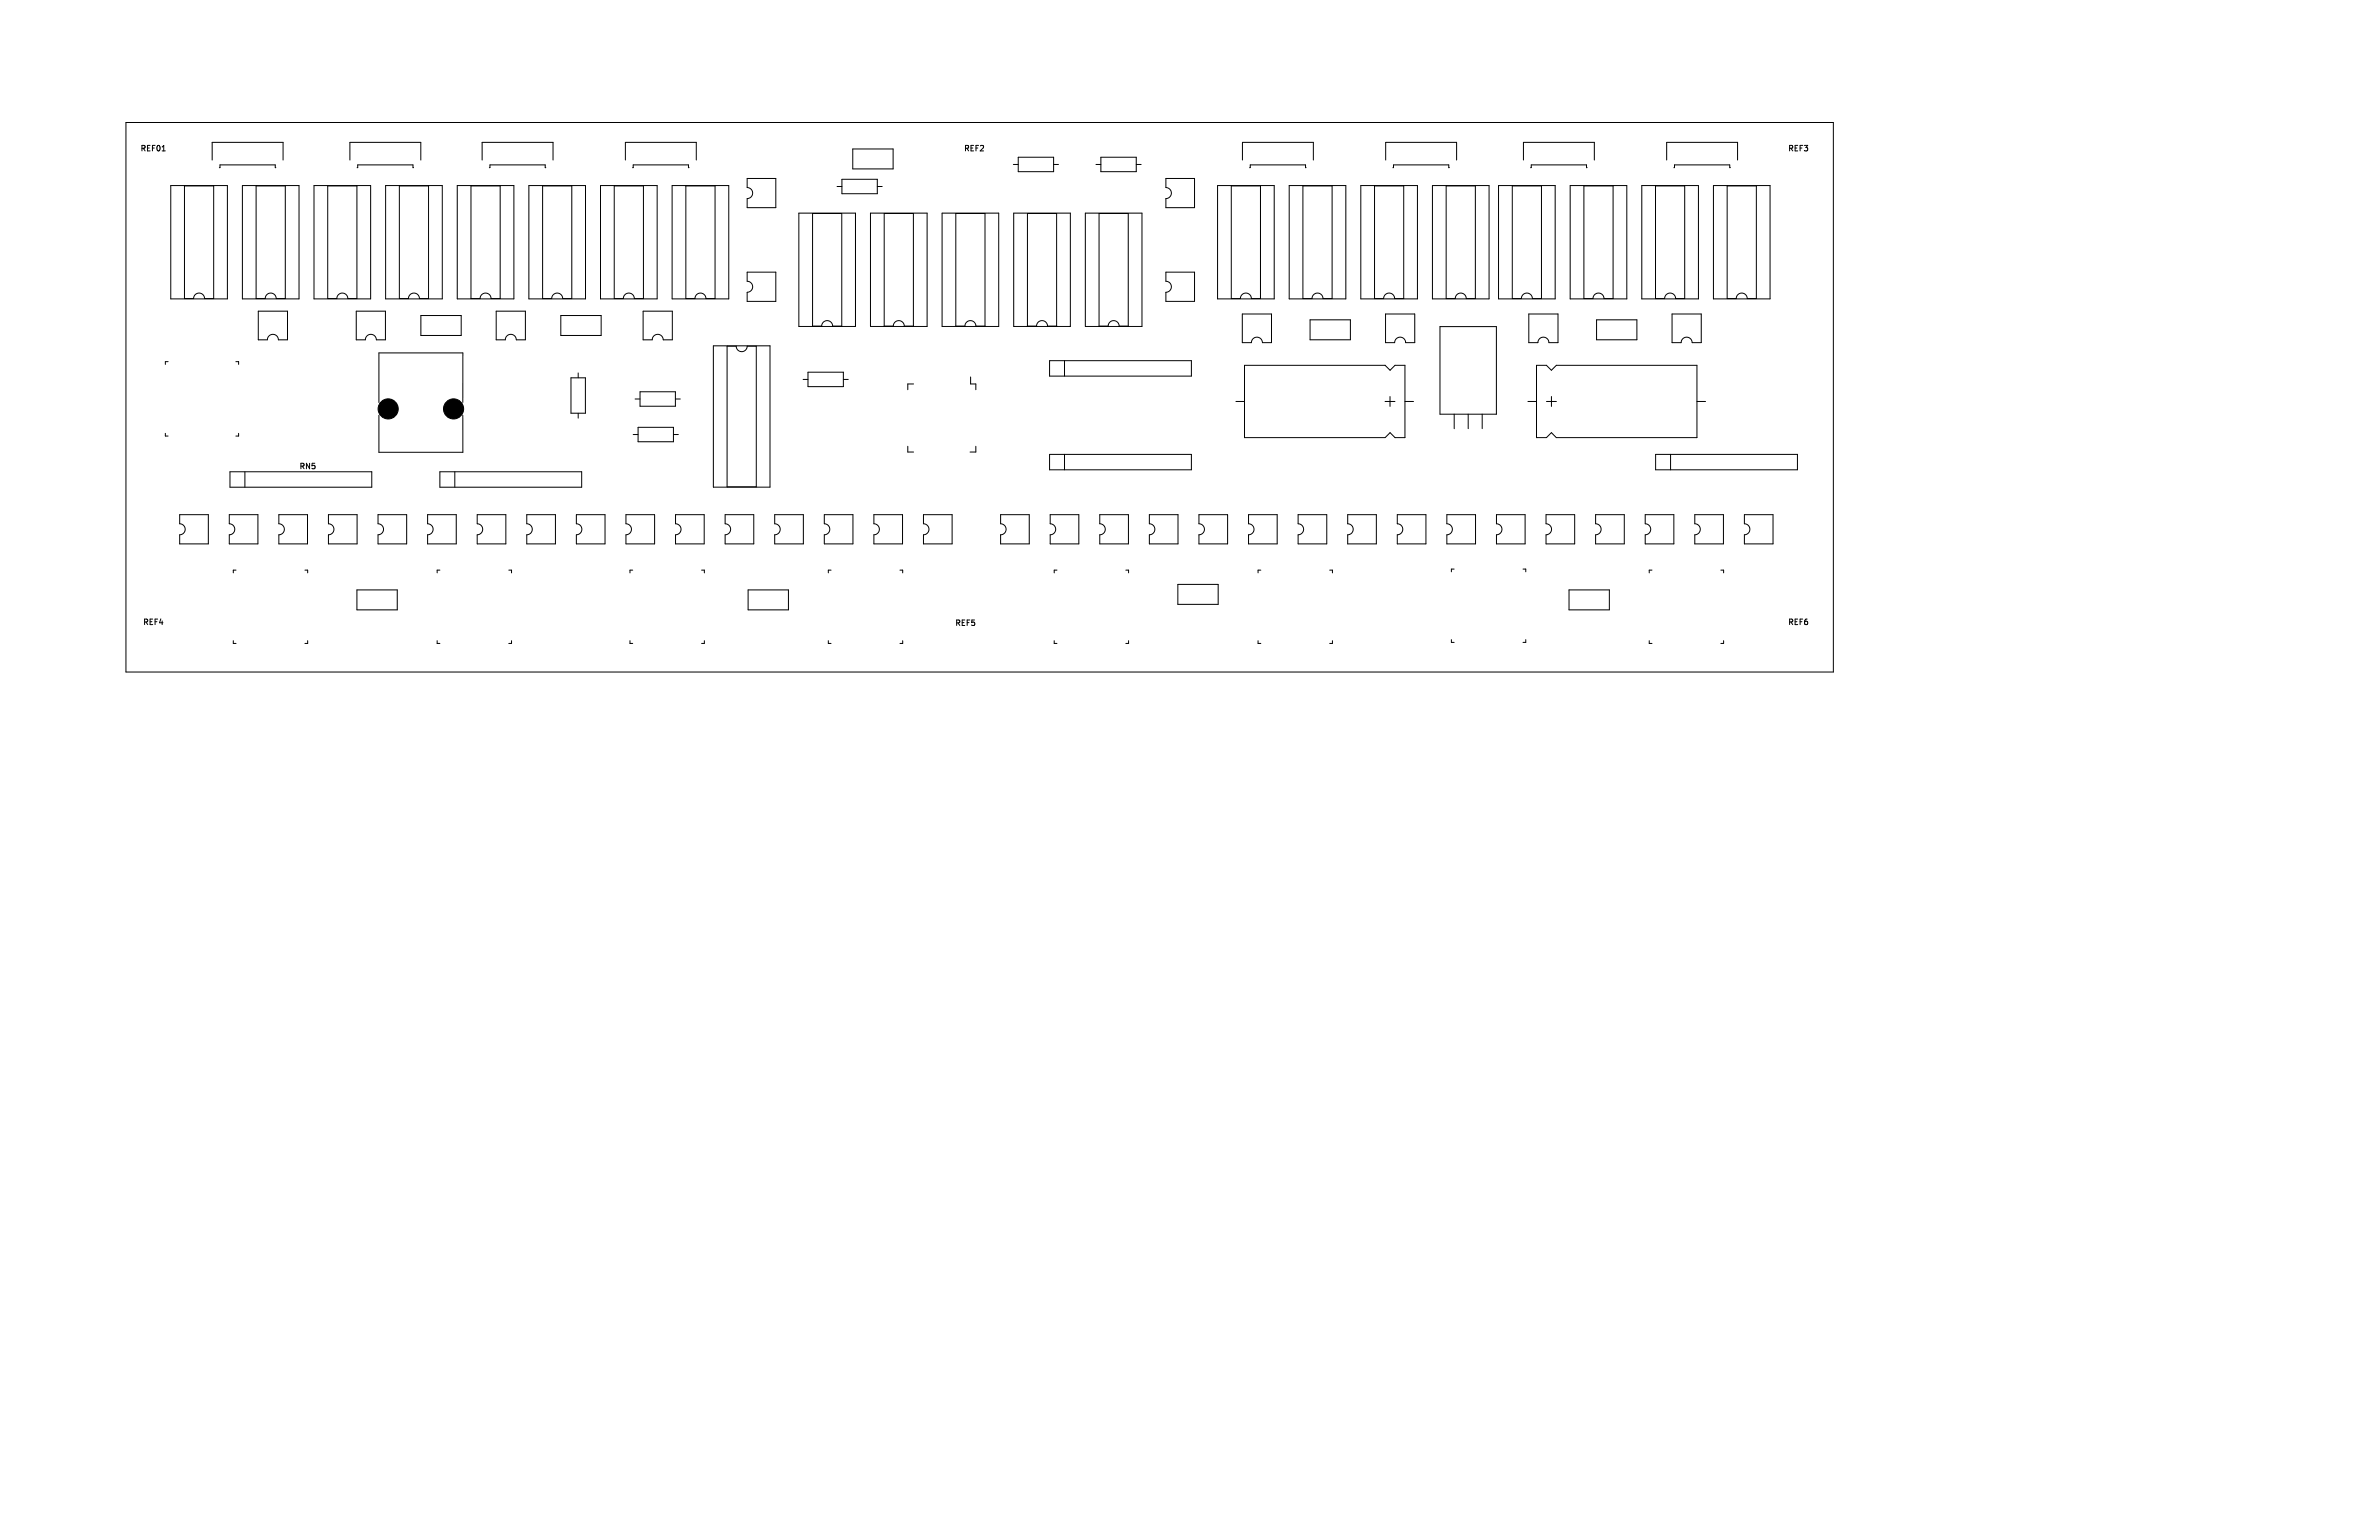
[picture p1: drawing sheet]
<svg xmlns="http://www.w3.org/2000/svg" width="432mm" height="279mm" viewBox="0 0 432 279" stroke-linecap="round" stroke-linejoin="round" font-family="sans-serif">
<defs><g id="words">
<g font-size="1.4">
<text x="25.4" y="27.6">REF01</text>
<text x="174.9" y="27.6">REF2</text>
<text x="324.5" y="27.6">REF3</text>
<text x="54.3" y="85.3">RN5</text>
<text x="25.9" y="113.6">REF4</text>
<text x="173.3" y="113.8">REF5</text>
<text x="324.5" y="113.6">REF6</text>
</g>
</g></defs>
<g fill="none" stroke="#000" stroke-width=".18">
<path d="M22.9 22.2h309.9v99.7h-309.9zM29.4 27.4h.6M31 33.7h10.3v20.5h-10.3zM33.5 33.7h5.3v20.5h-1.7a1 1 0 0 0-1-1 1 1 0 0 0-1 1h-1.6zM38.5 29v-3.2h12.9v3.2M39.8 30.4h.1v-.5h10.1v.5h.1M44 33.7h10.3v20.5h-10.3zM46.5 33.7h5.3v20.5h-1.7a1 1 0 0 0-1-1 1 1 0 0 0-1 1h-1.6zM57 33.7h10.3v20.5h-10.3zM59.5 33.7h5.3v20.5h-1.7a1 1 0 0 0-1-1 1 1 0 0 0-1 1h-1.6zM63.5 29v-3.2h12.9v3.2M64.8 30.4h.1v-.5h10.1v.5h.1"/>
<path d="M70 33.7h10.3v20.5h-10.3zM72.5 33.7h5.3v20.5h-1.7a1 1 0 0 0-1-1 1 1 0 0 0-1 1h-1.6zM83 33.7h10.3v20.5h-10.3zM85.5 33.7h5.3v20.5h-1.7a1 1 0 0 0-1-1 1 1 0 0 0-1 1h-1.6zM87.5 29v-3.2h12.9v3.2M88.8 30.4h.1v-.5h10.1v.5h.1M96 33.7h10.3v20.5h-10.3zM98.5 33.7h5.3v20.5h-1.7a1 1 0 0 0-1-1 1 1 0 0 0-1 1h-1.6zM109 33.7h10.3v20.5h-10.3zM111.5 33.7h5.3v20.5h-1.7a1 1 0 0 0-1-1 1 1 0 0 0-1 1h-1.6zM113.5 29v-3.2h12.9v3.2M114.8 30.4h.1v-.5h10.1v.5h.1"/>
<path d="M122 33.7h10.3v20.5h-10.3zM124.5 33.7h5.3v20.5h-1.7a1 1 0 0 0-1-1 1 1 0 0 0-1 1h-1.6zM135.6 32.4h5.2v5.3h-5.2v-1.7a1 1 0 0 0 1-1 1 1 0 0 0-1-1zM145 38.7h10.3v20.5h-10.3zM147.5 38.7h5.3v20.5h-1.7a1 1 0 0 0-1-1 1 1 0 0 0-1 1h-1.6zM151.9 33.8h.9M152.8 32.5h6.4v2.6h-6.4zM154.8 27h7.3v3.6h-7.3zM158 38.7h10.3v20.5h-10.3zM159.2 33.8h.9M160.5 38.7h5.3v20.5h-1.7a1 1 0 0 0-1-1 1 1 0 0 0-1 1h-1.6zM171 38.7h10.3v20.5h-10.3z"/>
<path d="M173.5 38.7h5.3v20.5h-1.7a1 1 0 0 0-1-1 1 1 0 0 0-1 1h-1.6zM183.9 29.8h.9M184 38.7h10.3v20.5h-10.3zM184.8 28.5h6.4v2.6h-6.4zM186.5 38.7h5.3v20.5h-1.7a1 1 0 0 0-1-1 1 1 0 0 0-1 1h-1.6zM191.2 29.8h.9M197 38.7h10.3v20.5h-10.3zM198.9 29.8h.9M199.5 38.7h5.3v20.5h-1.7a1 1 0 0 0-1-1 1 1 0 0 0-1 1h-1.6zM199.8 28.5h6.4v2.6h-6.4zM206.2 29.8h.9M211.6 32.4h5.2v5.3h-5.2v-1.7a1 1 0 0 0 1-1 1 1 0 0 0-1-1z"/>
<path d="M221 33.7h10.3v20.5h-10.3zM223.5 33.7h5.3v20.5h-1.7a1 1 0 0 0-1-1 1 1 0 0 0-1 1h-1.6zM225.5 29v-3.2h12.9v3.2M226.8 30.4h.1v-.5h10.1v.5h.1M234 33.7h10.3v20.5h-10.3zM236.5 33.7h5.3v20.5h-1.7a1 1 0 0 0-1-1 1 1 0 0 0-1 1h-1.6zM247 33.7h10.3v20.5h-10.3zM249.5 33.7h5.3v20.5h-1.7a1 1 0 0 0-1-1 1 1 0 0 0-1 1h-1.6zM251.5 29v-3.2h12.9v3.2M252.8 30.4h.1v-.5h10.1v.5h.1M260 33.7h10.3v20.5h-10.3zM262.5 33.7h5.3v20.5h-1.7a1 1 0 0 0-1-1 1 1 0 0 0-1 1h-1.6z"/>
<path d="M272 33.7h10.3v20.5h-10.3zM274.5 33.7h5.3v20.5h-1.7a1 1 0 0 0-1-1 1 1 0 0 0-1 1h-1.6zM276.5 29v-3.2h12.9v3.2M277.8 30.4h.1v-.5h10.1v.5h.1M285 33.7h10.3v20.5h-10.3zM287.5 33.7h5.3v20.5h-1.7a1 1 0 0 0-1-1 1 1 0 0 0-1 1h-1.6zM298 33.7h10.3v20.5h-10.3zM300.5 33.7h5.3v20.5h-1.7a1 1 0 0 0-1-1 1 1 0 0 0-1 1h-1.6zM302.5 29v-3.2h12.9v3.2M303.8 30.4h.1v-.5h10.1v.5h.1M311 33.7h10.3v20.5h-10.3zM313.5 33.7h5.3v20.5h-1.7a1 1 0 0 0-1-1 1 1 0 0 0-1 1h-1.6z"/>
<path d="M46.9 56.5h5.3v5.2h-1.7a1 1 0 0 0-1-1 1 1 0 0 0-1 1h-1.6zM64.7 56.5h5.3v5.2h-1.7a1 1 0 0 0-1-1 1 1 0 0 0-1 1h-1.6zM76.4 57.2h7.3v3.7h-7.3zM90.1 56.5h5.3v5.2h-1.7a1 1 0 0 0-1-1 1 1 0 0 0-1 1h-1.6zM101.8 57.2h7.3v3.7h-7.3zM116.7 56.5h5.3v5.2h-1.6a1 1 0 0 0-1-1 1 1 0 0 0-1 1h-1.7zM135.6 49.4h5.2v5.3h-5.2v-1.7a1 1 0 0 0 1-1 1 1 0 0 0-1-1zM211.6 49.4h5.2v5.3h-5.2v-1.7a1 1 0 0 0 1-1 1 1 0 0 0-1-1zM225.5 57h5.3v5.2h-1.7a1 1 0 0 0-1-1 1 1 0 0 0-1 1h-1.6zM237.8 58h7.3v3.6h-7.3zM251.5 57h5.3v5.2h-1.7a1 1 0 0 0-1-1 1 1 0 0 0-1 1h-1.6zM261.4 59.3h10.2v15.8h-10.2z"/>
<path d="M277.5 57h5.3v5.2h-1.7a1 1 0 0 0-1-1 1 1 0 0 0-1 1h-1.6zM289.8 58h7.3v3.6h-7.3zM303.5 57h5.3v5.2h-1.7a1 1 0 0 0-1-1 1 1 0 0 0-1 1h-1.6zM30 78.6v.5h.5M30.5 65.6h-.5v.5M42.8 65.6h.5v.5M43.3 78.6v.5h-.5M68.8 75.3v6.8h15.2v-6.7M84 73v-9h-15.2v9M103.6 68.5h2.7v6.5h-2.7zM104.9 67.7v.8M104.9 75v.9"/>
<path d="M114.9 78.8h.9M115.3 72.4h.9M115.8 77.5h6.4v2.6h-6.4zM116.2 71.1h6.4v2.6h-6.4zM122.2 78.8h.9M122.6 72.4h.9M129.5 62.7h10.3v25.7h-10.3zM132 62.8h1.6a1 1 0 0 0 1 1 1 1 0 0 0 1-1h1.7v25.5h-5.3zM145.8 68.8h.9M146.7 67.5h6.4v2.6h-6.4zM153.1 68.8h.9M165.8 69.7h-1v1"/>
<path d="M176.2 68.4v1.3h.9v1M190.5 65.4h25.7v2.8h-25.7zM193.2 65.4v2.8M224.3 72.8h1.6M225.9 66.3h25.5l.9 .9 .9-.9h1.8v13.1h-1.8l-.9-.9-.9 .9h-25.5zM251.4 72.8h1.8M252.3 71.9v1.8M255 72.8h1.6M263.9 75.1v2.7M266.5 75.1v2.7M269 75.1v2.7M277.3 72.8h1.6"/>
<path d="M278.9 66.3h1.8l.9 .9 .9-.9h25.5v13.1h-25.5l-.9-.9-.9 .9h-1.8zM280.7 72.8h1.8M281.6 71.9v1.8M308 72.8h1.6M32.6 93.4h5.2v5.3h-5.2v-1.7a1 1 0 0 0 1-1 1 1 0 0 0-1-1zM41.6 93.4h5.2v5.3h-5.2v-1.7a1 1 0 0 0 1-1 1 1 0 0 0-1-1zM41.7 85.6h25.8v2.8h-25.8zM44.4 85.6v2.8M50.6 93.4h5.2v5.3h-5.2v-1.7a1 1 0 0 0 1-1 1 1 0 0 0-1-1zM59.6 93.4h5.2v5.3h-5.2v-1.7a1 1 0 0 0 1-1 1 1 0 0 0-1-1zM68.6 93.4h5.2v5.3h-5.2v-1.7a1 1 0 0 0 1-1 1 1 0 0 0-1-1zM77.6 93.4h5.2v5.3h-5.2v-1.7a1 1 0 0 0 1-1 1 1 0 0 0-1-1z"/>
<path d="M79.8 85.6h25.8v2.8h-25.8zM82.5 85.6v2.8M86.6 93.4h5.2v5.3h-5.2v-1.7a1 1 0 0 0 1-1 1 1 0 0 0-1-1zM95.6 93.4h5.2v5.3h-5.2v-1.7a1 1 0 0 0 1-1 1 1 0 0 0-1-1zM104.6 93.4h5.2v5.3h-5.2v-1.7a1 1 0 0 0 1-1 1 1 0 0 0-1-1zM113.6 93.4h5.2v5.3h-5.2v-1.7a1 1 0 0 0 1-1 1 1 0 0 0-1-1zM122.6 93.4h5.2v5.3h-5.2v-1.7a1 1 0 0 0 1-1 1 1 0 0 0-1-1zM131.6 93.4h5.2v5.3h-5.2v-1.7a1 1 0 0 0 1-1 1 1 0 0 0-1-1zM140.6 93.4h5.2v5.3h-5.2v-1.7a1 1 0 0 0 1-1 1 1 0 0 0-1-1zM149.6 93.4h5.2v5.3h-5.2v-1.7a1 1 0 0 0 1-1 1 1 0 0 0-1-1zM158.6 93.4h5.2v5.3h-5.2v-1.7a1 1 0 0 0 1-1 1 1 0 0 0-1-1zM164.8 81v1h1"/>
<path d="M167.6 93.4h5.2v5.3h-5.2v-1.7a1 1 0 0 0 1-1 1 1 0 0 0-1-1zM177.1 81v1h-1M181.6 93.4h5.2v5.3h-5.2v-1.7a1 1 0 0 0 1-1 1 1 0 0 0-1-1zM190.5 82.4h25.7v2.8h-25.7zM190.6 93.4h5.2v5.3h-5.2v-1.7a1 1 0 0 0 1-1 1 1 0 0 0-1-1zM193.2 82.4v2.8M199.6 93.4h5.2v5.3h-5.2v-1.7a1 1 0 0 0 1-1 1 1 0 0 0-1-1zM208.6 93.4h5.2v5.3h-5.2v-1.7a1 1 0 0 0 1-1 1 1 0 0 0-1-1zM217.6 93.4h5.2v5.3h-5.2v-1.7a1 1 0 0 0 1-1 1 1 0 0 0-1-1zM226.6 93.4h5.2v5.3h-5.2v-1.7a1 1 0 0 0 1-1 1 1 0 0 0-1-1zM235.6 93.4h5.2v5.3h-5.2v-1.7a1 1 0 0 0 1-1 1 1 0 0 0-1-1zM244.6 93.4h5.2v5.3h-5.2v-1.7a1 1 0 0 0 1-1 1 1 0 0 0-1-1z"/>
<path d="M253.6 93.4h5.2v5.3h-5.2v-1.7a1 1 0 0 0 1-1 1 1 0 0 0-1-1zM262.6 93.4h5.2v5.3h-5.2v-1.7a1 1 0 0 0 1-1 1 1 0 0 0-1-1zM271.6 93.4h5.2v5.3h-5.2v-1.7a1 1 0 0 0 1-1 1 1 0 0 0-1-1zM280.6 93.4h5.2v5.3h-5.2v-1.7a1 1 0 0 0 1-1 1 1 0 0 0-1-1zM289.6 93.4h5.2v5.3h-5.2v-1.7a1 1 0 0 0 1-1 1 1 0 0 0-1-1zM298.6 93.4h5.2v5.3h-5.2v-1.7a1 1 0 0 0 1-1 1 1 0 0 0-1-1zM300.5 82.4h25.7v2.8h-25.7zM303.2 82.4v2.8M307.6 93.4h5.2v5.3h-5.2v-1.7a1 1 0 0 0 1-1 1 1 0 0 0-1-1zM316.6 93.4h5.2v5.3h-5.2v-1.7a1 1 0 0 0 1-1 1 1 0 0 0-1-1zM42.3 116.2v.5h.5M42.8 103.4h-.5v.5"/>
<path d="M55.3 103.4h.5v.5M55.8 116.2v.5h-.5M64.8 107h7.3v3.6h-7.3zM79.3 116.2v.5h.5M79.8 103.4h-.5v.5M92.3 103.4h.5v.5M92.8 116.2v.5h-.5M114.3 116.2v.5h.5M114.8 103.4h-.5v.5M127.3 103.4h.5v.5M127.8 116.2v.5h-.5M135.8 107h7.3v3.6h-7.3z"/>
<path d="M150.3 116.2v.5h.5M150.8 103.4h-.5v.5M163.3 103.4h.5v.5M163.8 116.2v.5h-.5M191.3 116.2v.5h.5M191.8 103.4h-.5v.5M204.3 103.4h.5v.5M204.8 116.2v.5h-.5M213.8 106h7.3v3.6h-7.3zM228.3 116.2v.5h.5M228.8 103.4h-.5v.5M241.3 103.4h.5v.5"/>
<path d="M241.8 116.2v.5h-.5M263.4 116v.5h.5M263.9 103.2h-.5v.5M276.4 103.2h.5v.5M276.9 116v.5h-.5M284.8 107h7.3v3.6h-7.3zM299.3 116.2v.5h.5M299.8 103.4h-.5v.5M312.3 103.4h.5v.5M312.8 116.2v.5h-.5"/>
</g>
<g fill="#000" stroke="#000" stroke-width=".18">
<circle cx="70.5" cy="74.2" r="1.82"/>
<circle cx="82.3" cy="74.2" r="1.82"/>
</g>
<use href="#words"/>
</svg>
